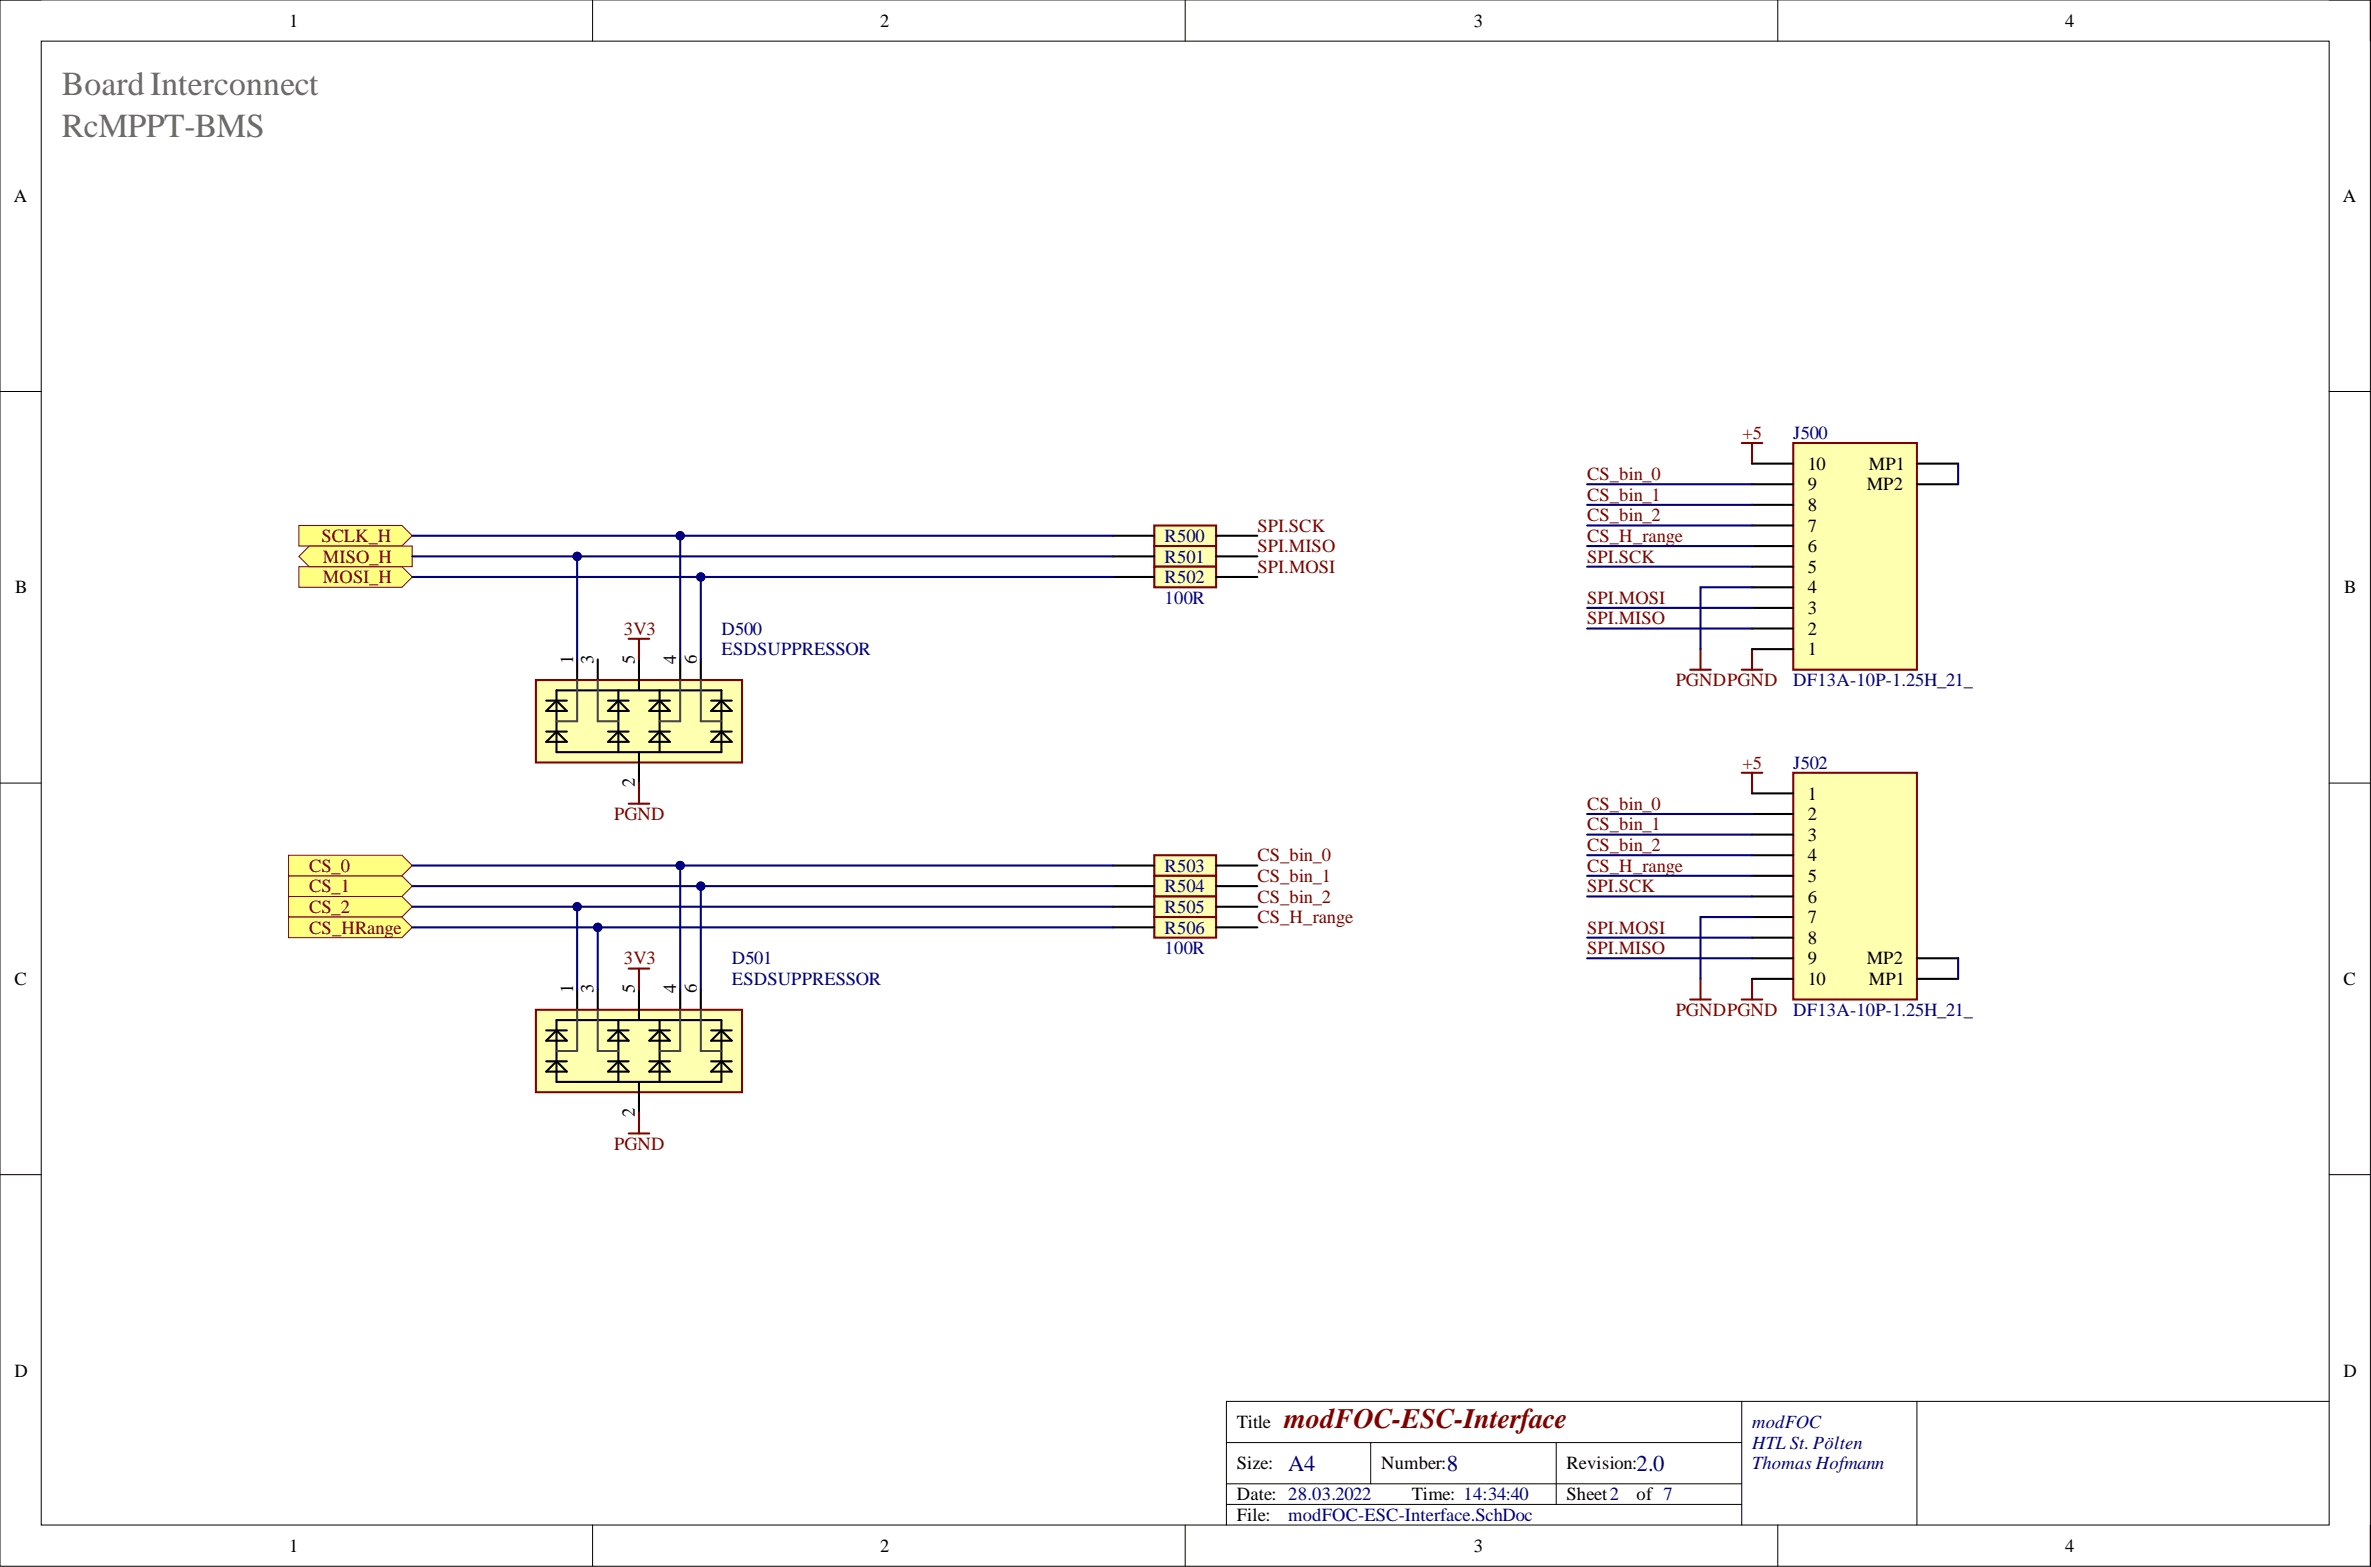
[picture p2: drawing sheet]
<svg xmlns="http://www.w3.org/2000/svg" width="292mm" height="193mm" viewBox="0 0 292 193" stroke-linecap="round" stroke-linejoin="round" font-family="sans-serif">
<defs><g id="words">
<g font-size="4.1" fill="#666">
<text x="7.6" y="11.7">BoardInterconnect</text>
<text x="7.6" y="16.8">RcMPPT-BMS</text>
</g>
<text font-size="3.5" fill="#800000" x="158.2" y="175.9">modFOC-ESC-Interface</text>
<g font-size="2.8" fill="#000080">
<text x="158.7" y="181.1">A4</text>
<text x="178.3" y="181.1">8</text>
<text x="201.6" y="181.1">2.0</text>
</g>
<g font-size="2.3">
<text x="35.6" y="3.3">1</text>
<text x="108.4" y="3.3">2</text>
<text x="181.6" y="3.3">3</text>
<text x="254.4" y="3.3">4</text>
<text x="1.7" y="24.9">A</text>
<text x="288.6" y="24.9">A</text>
<text x="222.7" y="57.9">10</text>
<text x="230.2" y="57.9">MP1</text>
<text x="222.7" y="65.5">7</text>
<text x="222.7" y="62.9">8</text>
<text x="222.7" y="60.4">9</text>
<text x="230" y="60.4">MP2</text>
<text x="222.7" y="70.5">5</text>
<text x="222.7" y="68">6</text>
<text x="1.9" y="73.1">B</text>
<text x="222.7" y="75.6">3</text>
<text x="222.7" y="73.1">4</text>
<text x="288.8" y="73.1">B</text>
<text x="70.6" y="81.7" transform="rotate(-90 70.6 81.7)">1</text>
<text x="73.1" y="81.7" transform="rotate(-90 73.1 81.7)">3</text>
<text x="78.2" y="81.7" transform="rotate(-90 78.2 81.7)">5</text>
<text x="83.3" y="81.7" transform="rotate(-90 83.3 81.7)">4</text>
<text x="85.8" y="81.7" transform="rotate(-90 85.8 81.7)">6</text>
<text x="222.7" y="80.7">1</text>
<text x="222.7" y="78.2">2</text>
<text x="78.2" y="96.9" transform="rotate(-90 78.2 96.9)">2</text>
<text x="222.7" y="98.5">1</text>
<text x="222.7" y="101">2</text>
<text x="222.7" y="103.5">3</text>
<text x="222.7" y="106.1">4</text>
<text x="222.7" y="108.6">5</text>
<text x="222.7" y="111.2">6</text>
<text x="222.7" y="113.7">7</text>
<text x="222.7" y="116.2">8</text>
<text x="222.7" y="118.8">9</text>
<text x="230" y="118.8">MP2</text>
<text x="1.8" y="121.3">C</text>
<text x="70.6" y="122.3" transform="rotate(-90 70.6 122.3)">1</text>
<text x="73.1" y="122.3" transform="rotate(-90 73.1 122.3)">3</text>
<text x="78.2" y="122.3" transform="rotate(-90 78.2 122.3)">5</text>
<text x="83.3" y="122.3" transform="rotate(-90 83.3 122.3)">4</text>
<text x="85.8" y="122.3" transform="rotate(-90 85.8 122.3)">6</text>
<text x="222.7" y="121.3">10</text>
<text x="230.2" y="121.3">MP1</text>
<text x="288.7" y="121.3">C</text>
<text x="78.2" y="137.5" transform="rotate(-90 78.2 137.5)">2</text>
<text x="1.8" y="169.5">D</text>
<text x="288.7" y="169.5">D</text>
<text x="152.4" y="175.9">Title</text>
<text x="152.4" y="180.9">Size:</text>
<text x="152.4" y="184.8">Date: 28.03.2022</text>
<text x="170.1" y="180.9">Number:</text>
<text x="173.9" y="184.8">Time: 14:34:40</text>
<text x="193" y="180.9">Revision:</text>
<text x="193" y="184.8">Sheet2</text>
<text x="201.6" y="184.8">of 7</text>
<text x="35.6" y="191.1">1</text>
<text x="108.4" y="191.1">2</text>
<text x="152.4" y="187.3">File:</text>
<text x="181.6" y="191.1">3</text>
<text x="254.4" y="191.1">4</text>
</g>
<g font-size="2.3" fill="#800000">
<text x="195.5" y="59.1">CS_bin_0</text>
<text x="214.7" y="54">+5</text>
<text x="154.9" y="65.5">SPI.SCK</text>
<text x="195.5" y="61.7">CS_bin_1</text>
<text x="195.5" y="64.2">CS_bin_2</text>
<text x="39.6" y="66.7">SCLK_H</text>
<text x="39.8" y="71.8">MOSI_H</text>
<text x="39.8" y="69.3">MISO_H</text>
<text x="154.9" y="70.5">SPI.MOSI</text>
<text x="154.9" y="68">SPI.MISO</text>
<text x="195.5" y="66.7">CS_H_range</text>
<text x="195.5" y="69.3">SPI.SCK</text>
<text x="195.5" y="74.4">SPI.MOSI</text>
<text x="195.5" y="76.9">SPI.MISO</text>
<text x="76.9" y="78.2">3V3</text>
<text x="206.4" y="84.5">PGNDPGND</text>
<text x="214.7" y="94.7">+5</text>
<text x="75.7" y="101">PGND</text>
<text x="195.5" y="99.7">CS_bin_0</text>
<text x="38.1" y="107.3">CS_0</text>
<text x="154.9" y="106.1">CS_bin_0</text>
<text x="195.5" y="102.3">CS_bin_1</text>
<text x="195.5" y="104.8">CS_bin_2</text>
<text x="195.5" y="107.3">CS_H_range</text>
<text x="38.1" y="112.4">CS_2</text>
<text x="38.1" y="109.9">CS_1</text>
<text x="154.9" y="108.6">CS_bin_1</text>
<text x="154.9" y="111.2">CS_bin_2</text>
<text x="154.9" y="113.7">CS_H_range</text>
<text x="195.5" y="109.9">SPI.SCK</text>
<text x="38.1" y="115">CS_HRange</text>
<text x="76.9" y="118.8">3V3</text>
<text x="195.5" y="115">SPI.MOSI</text>
<text x="195.5" y="117.5">SPI.MISO</text>
<text x="206.4" y="125.1">PGNDPGND</text>
<text x="75.7" y="141.6">PGND</text>
</g>
<g font-size="2.3" fill="#000080">
<text x="220.9" y="54">J500</text>
<text x="143.5" y="66.7">R500</text>
<text x="143.5" y="69.3">R501</text>
<text x="143.5" y="71.8">R502</text>
<text x="143.5" y="74.4">100R</text>
<text x="88.9" y="78.2">D500</text>
<text x="88.9" y="80.7">ESDSUPPRESSOR</text>
<text x="220.9" y="84.5">DF13A-10P-1.25H_21_</text>
<text x="220.9" y="94.7">J502</text>
<text x="143.5" y="107.3">R503</text>
<text x="143.5" y="109.9">R504</text>
<text x="143.5" y="112.4">R505</text>
<text x="90.1" y="118.8">D501</text>
<text x="143.5" y="115">R506</text>
<text x="143.5" y="117.5">100R</text>
<text x="90.1" y="121.3">ESDSUPPRESSOR</text>
<text x="220.9" y="125.1">DF13A-10P-1.25H_21_</text>
<text x="215.8" y="175.9">modFOC</text>
<text x="215.8" y="178.4">HTL St. Pölten</text>
<text x="215.8" y="180.9">Thomas Hofmann</text>
<text x="158.7" y="187.3">modFOC-ESC-Interface.SchDoc</text>
</g>
</g></defs>
<g fill="none" stroke="#000" stroke-width=".12">
<path d="M0 0h292v192.9h-292zM0 0h5.1M73 0v5.1M146 0v5.1M219 0v5.1M286.9 0h5.1v5.1M5.1 5.1h281.8v182.7h-281.8zM0 48.2h5.1M286.9 48.2h5.1M0 96.4h5.1M286.9 96.4h5.1M0 144.7h5.1"/>
<path d="M286.9 144.7h5.1M151.1 177.6h63.5M168.9 177.6v5.1M191.7 177.6v7.7M214.6 172.6v15.2M236.2 172.6v15.2M286.9 172.6h-135.8v15.2M73 187.8v5.1M146 187.8v5.1M151.1 185.3h63.5M151.1 182.7h63.5M219 187.8v5.1"/>
<path d="M292 187.8v5.1"/>
</g>
<path d="M66 83.7h25.4v10.2h-25.4z" fill-rule="evenodd" fill="#ffffb0"/>
<path d="M66 83.7h25.4v10.2h-25.4z" fill="none" stroke="#800000" stroke-width=".25"/>
<g fill="none" stroke="#000" stroke-width=".25">
<path d="M67.3 91.4l1.3-1.3 1.2 1.3zM67.3 90.1h2.5M67.3 86.3h2.5M67.3 87.6l1.3-1.3 1.2 1.3zM68.6 85h20.3v7.6h-20.3zM71.1 81.2v2.5M73.6 81.2v2.5M74.9 91.4l1.3-1.3 1.2 1.3zM74.9 90.1h2.5M74.9 86.3h2.5M74.9 87.6l1.3-1.3 1.2 1.3zM76.2 85v7.6"/>
<path d="M78.7 81.2v3.8M78.7 92.6v3.8M80 91.4l1.3-1.3 1.2 1.3zM80 90.1h2.5M80 86.3h2.5M80 87.6l1.3-1.3 1.2 1.3zM81.3 85v7.6M83.8 81.2v2.5M86.3 81.2v2.5M87.6 91.4l1.3-1.3 1.2 1.3zM87.6 90.1h2.5M87.6 86.3h2.5"/>
<path d="M87.6 87.6l1.3-1.3 1.2 1.3z"/>
</g>
<path d="M71.1 83.7v5.1h-2.5M73.6 83.7v5.1h2.6M83.8 83.7v5.1h-2.5M86.3 83.7v5.1h2.6" fill="none" stroke="#434343" stroke-width=".25"/>
<path d="M66 124.4h25.4v10.1h-25.4z" fill-rule="evenodd" fill="#ffffb0"/>
<path d="M66 124.4h25.4v10.1h-25.4z" fill="none" stroke="#800000" stroke-width=".25"/>
<g fill="none" stroke="#000" stroke-width=".25">
<path d="M67.3 132l1.3-1.3 1.2 1.3zM67.3 130.7h2.5M67.3 126.9h2.5M67.3 128.2l1.3-1.3 1.2 1.3zM68.6 125.6h20.3v7.6h-20.3zM71.1 121.8v2.6M73.6 121.8v2.6M74.9 132l1.3-1.3 1.2 1.3zM74.9 130.7h2.5M74.9 126.9h2.5M74.9 128.2l1.3-1.3 1.2 1.3zM76.2 125.6v7.6"/>
<path d="M78.7 121.8v3.8M78.7 133.2v3.8M80 132l1.3-1.3 1.2 1.3zM80 130.7h2.5M80 126.9h2.5M80 128.2l1.3-1.3 1.2 1.3zM81.3 125.6v7.6M83.8 121.8v2.6M86.3 121.8v2.6M87.6 132l1.3-1.3 1.2 1.3zM87.6 130.7h2.5M87.6 126.9h2.5"/>
<path d="M87.6 128.2l1.3-1.3 1.2 1.3z"/>
</g>
<path d="M71.1 124.4v5h-2.5M73.6 124.4v5h2.6M83.8 124.4v5h-2.5M86.3 124.4v5h2.6" fill="none" stroke="#434343" stroke-width=".25"/>
<path d="M142.2 105.3h7.6v2.6h-7.6z" fill-rule="evenodd" fill="#ffffb0"/>
<path d="M142.2 105.3h7.6v2.6h-7.6z" fill="none" stroke="#800000" stroke-width=".25"/>
<path d="M137.1 106.6h5.1M149.8 106.6h5.1" fill="none" stroke="#000" stroke-width=".25"/>
<path d="M142.2 107.9h7.6v2.5h-7.6z" fill-rule="evenodd" fill="#ffffb0"/>
<path d="M142.2 107.9h7.6v2.5h-7.6z" fill="none" stroke="#800000" stroke-width=".25"/>
<path d="M137.1 109.1h5.1M149.8 109.1h5.1" fill="none" stroke="#000" stroke-width=".25"/>
<path d="M142.2 110.4h7.6v2.5h-7.6z" fill-rule="evenodd" fill="#ffffb0"/>
<path d="M142.2 110.4h7.6v2.5h-7.6z" fill="none" stroke="#800000" stroke-width=".25"/>
<path d="M137.1 111.7h5.1M149.8 111.7h5.1" fill="none" stroke="#000" stroke-width=".25"/>
<path d="M142.2 112.9h7.6v2.6h-7.6z" fill-rule="evenodd" fill="#ffffb0"/>
<path d="M142.2 112.9h7.6v2.6h-7.6z" fill="none" stroke="#800000" stroke-width=".25"/>
<path d="M137.1 114.2h5.1M149.8 114.2h5.1" fill="none" stroke="#000" stroke-width=".25"/>
<path d="M142.2 64.7h7.6v2.5h-7.6z" fill-rule="evenodd" fill="#ffffb0"/>
<path d="M142.2 64.7h7.6v2.5h-7.6z" fill="none" stroke="#800000" stroke-width=".25"/>
<path d="M137.1 66h5.1M149.8 66h5.1" fill="none" stroke="#000" stroke-width=".25"/>
<path d="M142.2 67.2h7.6v2.6h-7.6z" fill-rule="evenodd" fill="#ffffb0"/>
<path d="M142.2 67.2h7.6v2.6h-7.6z" fill="none" stroke="#800000" stroke-width=".25"/>
<path d="M137.1 68.5h5.1M149.8 68.5h5.1" fill="none" stroke="#000" stroke-width=".25"/>
<path d="M142.2 69.8h7.6v2.5h-7.6z" fill-rule="evenodd" fill="#ffffb0"/>
<path d="M77.4 78.7h2.6M78.7 78.7v2.5M142.2 69.8h7.6v2.5h-7.6zM77.4 99h2.6M78.7 96.4v2.6M77.4 119.3h2.6M78.7 119.3v2.5M77.4 139.6h2.6M78.7 137v2.6" fill="none" stroke="#800000" stroke-width=".25"/>
<path d="M137.1 71.1h5.1M149.8 71.1h5.1" fill="none" stroke="#000" stroke-width=".25"/>
<path d="M36.8 64.7h12.7l1.3 1.3-1.3 1.2h-12.7z" fill-rule="evenodd" fill="#ffff80"/>
<path d="M36.8 64.7h12.7l1.3 1.3-1.3 1.2h-12.7z" fill="none" stroke="#800000" stroke-width=".12"/>
<path d="M36.8 69.8h12.7l1.3 1.3-1.3 1.2h-12.7z" fill-rule="evenodd" fill="#ffff80"/>
<path d="M36.8 69.8h12.7l1.3 1.3-1.3 1.2h-12.7z" fill="none" stroke="#800000" stroke-width=".12"/>
<path d="M36.8 68.5l1.3-1.3h12.7v2.6h-12.7z" fill-rule="evenodd" fill="#ffff80"/>
<path d="M36.8 68.5l1.3-1.3h12.7v2.6h-12.7z" fill="none" stroke="#800000" stroke-width=".12"/>
<path d="M35.6 110.4h13.9l1.3 1.3-1.3 1.2h-13.9z" fill-rule="evenodd" fill="#ffff80"/>
<path d="M35.6 110.4h13.9l1.3 1.3-1.3 1.2h-13.9z" fill="none" stroke="#800000" stroke-width=".12"/>
<path d="M35.6 112.9h13.9l1.3 1.3-1.3 1.3h-13.9z" fill-rule="evenodd" fill="#ffff80"/>
<path d="M35.6 112.9h13.9l1.3 1.3-1.3 1.3h-13.9z" fill="none" stroke="#800000" stroke-width=".12"/>
<path d="M35.6 107.9h13.9l1.3 1.2-1.3 1.3h-13.9z" fill-rule="evenodd" fill="#ffff80"/>
<path d="M35.6 107.9h13.9l1.3 1.2-1.3 1.3h-13.9z" fill="none" stroke="#800000" stroke-width=".12"/>
<path d="M214.6 54.6h2.5M215.8 54.6v2.5M209.5 79.9v2.6M215.8 79.9v2.6M208.2 82.5h2.6M214.6 95.2h2.5M214.6 82.5h2.5M215.8 95.2v2.5M208.2 123.1h2.6M209.5 120.5v2.6M214.6 123.1h2.5M215.8 120.5v2.6" fill="none" stroke="#800000" stroke-width=".25"/>
<path d="M35.6 105.3h13.9l1.3 1.3-1.3 1.3h-13.9z" fill-rule="evenodd" fill="#ffff80"/>
<path d="M35.6 105.3h13.9l1.3 1.3-1.3 1.3h-13.9z" fill="none" stroke="#800000" stroke-width=".12"/>
<path d="M220.9 95.2h15.3v27.9h-15.3z" fill-rule="evenodd" fill="#ffffb0"/>
<path d="M220.9 95.2h15.3v27.9h-15.3z" fill="none" stroke="#800000" stroke-width=".25"/>
<path d="M215.8 97.7h5.1M215.8 100.2h5.1M215.8 102.8h5.1M215.8 105.3h5.1M215.8 107.9h5.1M215.8 110.4h5.1M215.8 112.9h5.1M215.8 115.5h5.1M215.8 118h5.1M236.2 118h5M215.8 120.5h5.1M236.2 120.5h5" fill="none" stroke="#000" stroke-width=".25"/>
<path d="M220.9 54.6h15.3v27.9h-15.3z" fill-rule="evenodd" fill="#ffffb0"/>
<path d="M220.9 54.6h15.3v27.9h-15.3z" fill="none" stroke="#800000" stroke-width=".25"/>
<path d="M215.8 59.6h5.1M215.8 57.1h5.1M236.2 59.6h5M236.2 57.1h5M215.8 79.9h5.1M215.8 77.4h5.1M215.8 74.9h5.1M215.8 72.3h5.1M215.8 69.8h5.1M215.8 67.2h5.1M215.8 64.7h5.1M215.8 62.2h5.1" fill="none" stroke="#000" stroke-width=".25"/>
<path d="M50.8 71.1h86.3" fill="none" stroke="#000080" stroke-width=".25"/>
<circle cx="86.3" cy="71.1" r=".51" fill="#000080"/>
<circle cx="86.3" cy="71.1" r=".51" fill="none" stroke="#000080" stroke-width=".12"/>
<path d="M50.8 68.5h86.3" fill="none" stroke="#000080" stroke-width=".25"/>
<circle cx="71.1" cy="68.5" r=".51" fill="#000080"/>
<circle cx="71.1" cy="68.5" r=".51" fill="none" stroke="#000080" stroke-width=".12"/>
<path d="M50.8 66h86.3" fill="none" stroke="#000080" stroke-width=".25"/>
<circle cx="83.8" cy="66" r=".51" fill="#000080"/>
<circle cx="83.8" cy="66" r=".51" fill="none" stroke="#000080" stroke-width=".12"/>
<path d="M50.8 111.7h86.3" fill="none" stroke="#000080" stroke-width=".25"/>
<circle cx="71.1" cy="111.7" r=".51" fill="#000080"/>
<circle cx="71.1" cy="111.7" r=".51" fill="none" stroke="#000080" stroke-width=".12"/>
<path d="M50.8 109.1h86.3" fill="none" stroke="#000080" stroke-width=".25"/>
<circle cx="86.3" cy="109.1" r=".51" fill="#000080"/>
<circle cx="86.3" cy="109.1" r=".51" fill="none" stroke="#000080" stroke-width=".12"/>
<path d="M83.8 106.6v15.2M195.5 100.2h20.3M195.5 102.8h20.3M195.5 105.3h20.3M195.5 107.9h20.3M195.5 110.4h20.3M195.5 115.5h20.3M195.5 118h20.3M215.8 112.9h-6.3v7.6" fill="none" stroke="#000080" stroke-width=".25"/>
<circle cx="83.8" cy="106.6" r=".51" fill="#000080"/>
<circle cx="83.8" cy="106.6" r=".51" fill="none" stroke="#000080" stroke-width=".12"/>
<path d="M86.3 109.1v12.7" fill="none" stroke="#000080" stroke-width=".25"/>
<circle cx="86.3" cy="109.1" r=".51" fill="#000080"/>
<circle cx="86.3" cy="109.1" r=".51" fill="none" stroke="#000080" stroke-width=".12"/>
<path d="M71.1 111.7v10.1" fill="none" stroke="#000080" stroke-width=".25"/>
<circle cx="71.1" cy="111.7" r=".51" fill="#000080"/>
<circle cx="71.1" cy="111.7" r=".51" fill="none" stroke="#000080" stroke-width=".12"/>
<path d="M73.6 114.2v7.6" fill="none" stroke="#000080" stroke-width=".25"/>
<circle cx="73.6" cy="114.2" r=".51" fill="#000080"/>
<circle cx="73.6" cy="114.2" r=".51" fill="none" stroke="#000080" stroke-width=".12"/>
<path d="M195.5 59.6h20.3M241.2 57.1v2.5M195.5 62.2h20.3M195.5 64.7h20.3M195.5 67.2h20.3M195.5 69.8h20.3M195.5 74.9h20.3M195.5 77.4h20.3M215.8 72.3h-6.3v7.6M50.8 114.2h86.3M241.2 118v2.5" fill="none" stroke="#000080" stroke-width=".25"/>
<circle cx="73.6" cy="114.2" r=".51" fill="#000080"/>
<circle cx="73.6" cy="114.2" r=".51" fill="none" stroke="#000080" stroke-width=".12"/>
<path d="M50.8 106.6h86.3" fill="none" stroke="#000080" stroke-width=".25"/>
<circle cx="83.8" cy="106.6" r=".51" fill="#000080"/>
<circle cx="83.8" cy="106.6" r=".51" fill="none" stroke="#000080" stroke-width=".12"/>
<path d="M71.1 68.5v12.7" fill="none" stroke="#000080" stroke-width=".25"/>
<circle cx="71.1" cy="68.5" r=".51" fill="#000080"/>
<circle cx="71.1" cy="68.5" r=".51" fill="none" stroke="#000080" stroke-width=".12"/>
<path d="M86.3 71.1v10.1" fill="none" stroke="#000080" stroke-width=".25"/>
<circle cx="86.3" cy="71.1" r=".51" fill="#000080"/>
<circle cx="86.3" cy="71.1" r=".51" fill="none" stroke="#000080" stroke-width=".12"/>
<path d="M83.8 66v15.2" fill="none" stroke="#000080" stroke-width=".25"/>
<circle cx="83.8" cy="66" r=".51" fill="#000080"/>
<circle cx="83.8" cy="66" r=".51" fill="none" stroke="#000080" stroke-width=".12"/>
<use href="#words"/>
</svg>
